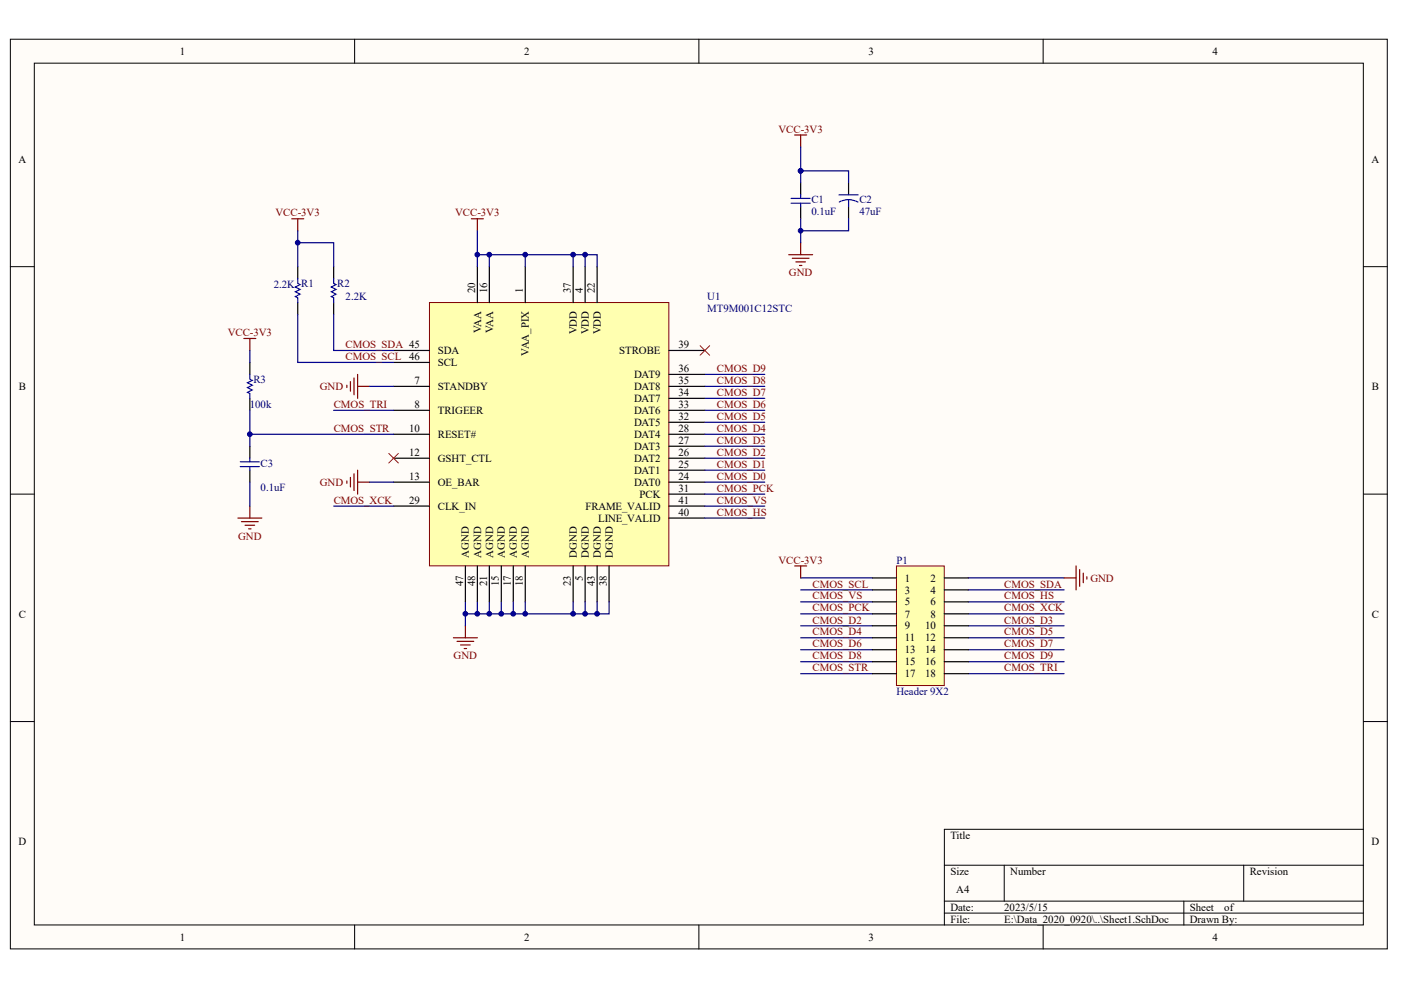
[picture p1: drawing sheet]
<svg xmlns="http://www.w3.org/2000/svg" width="297mm" height="210mm" viewBox="0 0 297 210" stroke-linecap="round" stroke-linejoin="round" font-family="sans-serif">
<defs><g id="words">
<g font-size="2.3">
<text x="38.1" y="11.6">1</text>
<text x="111.1" y="11.6">2</text>
<text x="184.1" y="11.6">3</text>
<text x="257.1" y="11.6">4</text>
<text x="3.9" y="34.5">A</text>
<text x="290.8" y="34.5">A</text>
<text x="100.7" y="62.1" transform="rotate(-90 100.7 62.1)">20</text>
<text x="103.3" y="62.1" transform="rotate(-90 103.3 62.1)">16</text>
<text x="110.9" y="62.1" transform="rotate(-90 110.9 62.1)">1</text>
<text x="121" y="62.1" transform="rotate(-90 121 62.1)">37</text>
<text x="123.6" y="62.1" transform="rotate(-90 123.6 62.1)">4</text>
<text x="126.1" y="62.1" transform="rotate(-90 126.1 62.1)">22</text>
<text x="102" y="70.6" transform="rotate(-90 102 70.6)">VAA</text>
<text x="104.5" y="70.6" transform="rotate(-90 104.5 70.6)">VAA</text>
<text x="122.3" y="70.9" transform="rotate(-90 122.3 70.9)">VDD</text>
<text x="124.8" y="70.9" transform="rotate(-90 124.8 70.9)">VDD</text>
<text x="127.4" y="70.9" transform="rotate(-90 127.4 70.9)">VDD</text>
<text x="86.7" y="76.4">46</text>
<text x="92.8" y="75.1">SDA</text>
<text x="92.8" y="77.6">SCL</text>
<text x="112.1" y="75.4" transform="rotate(-90 112.1 75.4)">VAA_PIX</text>
<text x="131.3" y="75.1">STROBE</text>
<text x="143.9" y="73.8">39</text>
<text x="4" y="82.7">B</text>
<text x="87.9" y="81.4">7</text>
<text x="92.8" y="82.7">STANDBY</text>
<text x="134.5" y="80.2">DAT9</text>
<text x="134.5" y="82.7">DAT8</text>
<text x="143.9" y="78.9">36</text>
<text x="143.9" y="84">34</text>
<text x="143.9" y="81.4">35</text>
<text x="290.8" y="82.7">B</text>
<text x="87.9" y="86.5">8</text>
<text x="92.8" y="87.8">TRIGEER</text>
<text x="134.5" y="87.8">DAT6</text>
<text x="134.5" y="85.2">DAT7</text>
<text x="143.9" y="89.1">32</text>
<text x="143.9" y="86.5">33</text>
<text x="86.7" y="91.6">10</text>
<text x="92.8" y="92.9">RESET#</text>
<text x="134.5" y="95.4">DAT3</text>
<text x="134.5" y="92.9">DAT4</text>
<text x="134.5" y="90.3">DAT5</text>
<text x="143.9" y="94.1">27</text>
<text x="143.9" y="91.6">28</text>
<text x="86.7" y="96.7">12</text>
<text x="86.7" y="101.7">13</text>
<text x="92.8" y="97.9">GSHT_CTL</text>
<text x="134.5" y="100.5">DAT1</text>
<text x="134.5" y="97.9">DAT2</text>
<text x="143.9" y="101.7">24</text>
<text x="143.9" y="99.2">25</text>
<text x="143.9" y="96.7">26</text>
<text x="86.7" y="106.8">29</text>
<text x="92.8" y="103">OE_BAR</text>
<text x="134.5" y="103">DAT0</text>
<text x="135.6" y="105.5">PCK</text>
<text x="143.9" y="104.3">31</text>
<text x="143.9" y="106.8">41</text>
<text x="92.8" y="108.1">CLK_IN</text>
<text x="124.2" y="108.1">FRAME_VALID</text>
<text x="126.9" y="110.6">LINE_VALID</text>
<text x="143.9" y="109.3">40</text>
<text x="99.4" y="118.2" transform="rotate(-90 99.4 118.2)">AGND</text>
<text x="102" y="118.2" transform="rotate(-90 102 118.2)">AGND</text>
<text x="104.5" y="118.2" transform="rotate(-90 104.5 118.2)">AGND</text>
<text x="107.1" y="118.2" transform="rotate(-90 107.1 118.2)">AGND</text>
<text x="109.6" y="118.2" transform="rotate(-90 109.6 118.2)">AGND</text>
<text x="112.1" y="118.2" transform="rotate(-90 112.1 118.2)">AGND</text>
<text x="122.3" y="118.2" transform="rotate(-90 122.3 118.2)">DGND</text>
<text x="124.8" y="118.2" transform="rotate(-90 124.8 118.2)">DGND</text>
<text x="127.4" y="118.2" transform="rotate(-90 127.4 118.2)">DGND</text>
<text x="129.9" y="118.2" transform="rotate(-90 129.9 118.2)">DGND</text>
<text x="98.2" y="124.3" transform="rotate(-90 98.2 124.3)">47</text>
<text x="100.7" y="124.3" transform="rotate(-90 100.7 124.3)">48</text>
<text x="103.3" y="124.3" transform="rotate(-90 103.3 124.3)">21</text>
<text x="105.8" y="124.3" transform="rotate(-90 105.8 124.3)">15</text>
<text x="108.3" y="124.3" transform="rotate(-90 108.3 124.3)">17</text>
<text x="110.9" y="124.3" transform="rotate(-90 110.9 124.3)">18</text>
<text x="121" y="124.3" transform="rotate(-90 121 124.3)">23</text>
<text x="123.6" y="123.2" transform="rotate(-90 123.6 123.2)">5</text>
<text x="126.1" y="124.3" transform="rotate(-90 126.1 124.3)">43</text>
<text x="128.7" y="124.3" transform="rotate(-90 128.7 124.3)">38</text>
<text x="191.8" y="123.3">1</text>
<text x="191.8" y="125.8">3</text>
<text x="197.3" y="123.3">2</text>
<text x="197.3" y="125.8">4</text>
<text x="4" y="130.9">C</text>
<text x="191.8" y="128.4">5</text>
<text x="191.8" y="130.9">7</text>
<text x="197.3" y="128.4">6</text>
<text x="197.3" y="130.9">8</text>
<text x="290.8" y="130.9">C</text>
<text x="191.8" y="133.5">9</text>
<text x="191.8" y="136">11</text>
<text x="196.1" y="133.5">10</text>
<text x="196.1" y="136">12</text>
<text x="191.8" y="138.5">13</text>
<text x="191.8" y="141.1">15</text>
<text x="191.8" y="143.6">17</text>
<text x="196.1" y="138.5">14</text>
<text x="196.1" y="141.1">16</text>
<text x="196.1" y="143.6">18</text>
<text x="3.9" y="179.1">D</text>
<text x="201.5" y="177.9">Title</text>
<text x="290.8" y="179.1">D</text>
<text x="201.5" y="185.5">Size</text>
<text x="214.2" y="185.5">Number</text>
<text x="265" y="185.5">Revision</text>
<text x="202.8" y="189.3">A4</text>
<text x="201.5" y="193.1">Date:</text>
<text x="201.5" y="195.6">File:</text>
<text x="212.9" y="193.1">2023/5/15</text>
<text x="212.9" y="195.6">E:\Data_2020_0920\..\Sheet1.SchDoc</text>
<text x="252.3" y="193.1">Sheet</text>
<text x="252.3" y="195.6">Drawn By:</text>
<text x="259.6" y="193.1">of</text>
<text x="38.1" y="199.4">1</text>
<text x="111.1" y="199.4">2</text>
<text x="184.1" y="199.4">3</text>
<text x="257.1" y="199.4">4</text>
</g>
<g font-size="2.3" fill="#800000">
<text x="165" y="28.1">VCC-3V3</text>
<text x="58.4" y="45.9">VCC-3V3</text>
<text x="96.5" y="45.9">VCC-3V3</text>
<text x="167.3" y="58.6">GND</text>
<text x="48.3" y="71.3">VCC-3V3</text>
<text x="73.3" y="76.4">CMOS_SCL</text>
<text x="73.3" y="73.8">CMOS_SDA 45</text>
<text x="67.8" y="82.7">GND</text>
<text x="152" y="84">CMOS_D7</text>
<text x="152" y="81.4">CMOS_D8</text>
<text x="152" y="78.9">CMOS_D9</text>
<text x="70.7" y="86.5">CMOS_TRI</text>
<text x="152" y="89.1">CMOS_D5</text>
<text x="152" y="86.5">CMOS_D6</text>
<text x="70.7" y="91.6">CMOS_STR</text>
<text x="152" y="94.1">CMOS_D3</text>
<text x="152" y="91.6">CMOS_D4</text>
<text x="152" y="101.7">CMOS_D0</text>
<text x="152" y="99.2">CMOS_D1</text>
<text x="152" y="96.7">CMOS_D2</text>
<text x="67.8" y="103">GND</text>
<text x="70.7" y="106.8">CMOS_XCK</text>
<text x="152" y="104.3">CMOS_PCK</text>
<text x="152" y="106.8">CMOS_VS</text>
<text x="152" y="109.3">CMOS_HS</text>
<text x="50.5" y="114.4">GND</text>
<text x="165" y="119.5">VCC-3V3</text>
<text x="172.3" y="124.6">CMOS_SCL</text>
<text x="212.9" y="124.6">CMOS_SDA</text>
<text x="231.2" y="123.3">GND</text>
<text x="172.3" y="129.6">CMOS_PCK</text>
<text x="172.3" y="127.1">CMOS_VS</text>
<text x="212.9" y="129.6">CMOS_XCK</text>
<text x="212.9" y="127.1">CMOS_HS</text>
<text x="172.3" y="132.2">CMOS_D2</text>
<text x="172.3" y="137.3">CMOS_D6</text>
<text x="172.3" y="134.7">CMOS_D4</text>
<text x="212.9" y="137.3">CMOS_D7</text>
<text x="212.9" y="134.7">CMOS_D5</text>
<text x="212.9" y="132.2">CMOS_D3</text>
<text x="96.2" y="139.8">GND</text>
<text x="172.3" y="142.3">CMOS_STR</text>
<text x="172.3" y="139.8">CMOS_D8</text>
<text x="212.9" y="142.3">CMOS_TRI</text>
<text x="212.9" y="139.8">CMOS_D9</text>
</g>
<g font-size="2.3" fill="#000080">
<text x="172" y="43.1">C1</text>
<text x="172" y="45.6">0.1uF</text>
<text x="182.2" y="43.1">C2</text>
<text x="182.2" y="45.6">47uF</text>
<text x="58.1" y="61.1">2.2K R1</text>
<text x="71.5" y="60.9">R2</text>
<text x="73.3" y="63.7">2.2K</text>
<text x="149.9" y="63.7">U1</text>
<text x="149.9" y="66.2">MT9M001C12STC</text>
<text x="53.7" y="81.2">R3</text>
<text x="53" y="86.5">100k</text>
<text x="55.3" y="98.9">C3</text>
<text x="55.3" y="104">0.1uF</text>
<text x="190.1" y="119.5">P1</text>
<text x="190.1" y="147.4">Header 9X2</text>
</g>
</g></defs>
<g fill="#fffcf8" stroke="#000" stroke-width=".21">
<path d="M2.2 8.3h291.9v192.9h-291.9z"/>
<path d="M7.3 13.4h281.8v182.7h-281.8z"/>
</g>
<g fill="none" stroke="#000" stroke-width=".21">
<path d="M75.2 8.3v5.1M148.2 8.3v5.1M221.2 8.3v5.1M2.2 56.5h5.1M289.1 56.5h5.1M2.2 104.8h5.1M289.1 104.8h5.1M2.2 153h5.1M289.1 153h5.1M289.1 175.8h-88.9v20.3M75.2 196.1v5.1M148.2 196.1v5.1"/>
<path d="M200.2 183.4h88.9M200.2 191.1h88.9M200.2 193.6h88.9M212.9 183.4v7.7M221.2 196.1v5.1M251 191.1v5M263.7 183.4v7.7"/>
</g>
<path d="M91.1 64.2h50.7v55.8h-50.7z" fill="#ffffb0" stroke="#800000" stroke-width=".21"/>
<g fill="none" stroke="#000" stroke-width=".25">
<path d="M169.8 38.8v2.5M179.9 38.8v2.5M63.1 56.5v2.6M70.7 56.5v2.6M101.2 56.5v7.7M103.7 56.5v7.7M111.4 56.5v7.7M121.5 56.5v7.7M124.1 56.5v7.7M126.6 56.5v7.7M169.8 43.9v2.5M179.9 43.9v2.5"/>
<path d="M53 76.8v2.6M63.1 64.2v2.5M70.7 64.2v2.5M83.4 74.3h7.7M83.4 76.8h7.7M141.8 74.3h7.6M141.8 79.4h7.6M53 84.5v2.5M53 94.6v2.6M53 99.7v2.5M83.4 81.9h7.7M83.4 87h7.7"/>
<path d="M83.4 92.1h7.7M83.4 97.2h7.7M141.8 81.9h7.6M141.8 87h7.6M141.8 92.1h7.6M141.8 97.2h7.6M141.8 99.7h7.6M141.8 94.6h7.6M141.8 89.5h7.6M141.8 84.5h7.6M83.4 102.2h7.7M83.4 107.3h7.7"/>
<path d="M98.7 120v7.6M101.2 120v7.6M103.7 120v7.6M106.3 120v7.6M108.8 120v7.6M111.4 120v7.6M121.5 120v7.6M124.1 120v7.6M126.6 120v7.6M129.1 120v7.6M141.8 102.2h7.6M141.8 107.3h7.6"/>
<path d="M141.8 104.8h7.6M141.8 109.8h7.6"/>
</g>
<g fill="none" stroke="#00f" stroke-width=".25">
<path d="M63.1 59.1v1l.5 .2-1 .6 1 .5-1 .5 1 .5-1 .5 .5 .2v1.1M70.7 59.1v1l.6 .2-1.1 .6 1.1 .5-1.1 .5 1.1 .5-1.1 .5 .5 .2v1.1M167.7 42.1h4.1M167.7 43.1h4.1M169.8 41.3v.8M169.8 43.1v.8M177.9 41.3h4M179.9 42.3l.8 .1 1.2 .4M179.9 42.3l-.8 .1-1.2 .4M179.9 42.3v1.6M53 79.4v1l.5 .3-1 .5 1 .5-1 .5 1 .5-1 .5 .5 .2v1.1M50.9 97.9h4.1"/>
<path d="M50.9 98.9h4.1M53 97.2v.7M53 98.9v.8"/>
</g>
<g fill="none" stroke="#800000" stroke-width=".25">
<path d="M168.5 28.6h2.5M169.8 28.6v2.6M61.9 46.4h2.5M63.1 46.4v2.5M99.9 46.4h2.6M101.2 46.4v2.5M167.2 54h5.1M168 54.8h3.5M168.7 55.5h2.1M169.5 56.3h.5M169.8 51.5v2.5M51.7 71.8h2.5"/>
<path d="M53 71.8v2.5M75.8 79.4v5.1M73.5 81.7v.5M74.3 80.9v2M75.1 80.1v3.6M75.8 99.7v5.1M75.8 81.9h2.6M50.4 109.8h5.1M51.2 110.6h3.5M52 111.4h2M52.7 112.1h.5M53 107.3v2.5"/>
<path d="M73.5 102v.5M74.3 101.2v2M75.1 100.5v3.5M75.8 102.2h2.6M168.5 120h2.5M169.8 120v2.5M228.1 120v5.1M96.1 135.2h5.1M96.9 136h3.5M97.7 136.7h2M98.4 137.5h.5M98.7 132.7v2.5"/>
<path d="M225.6 122.5h2.5M228.9 120.8v3.5M229.7 121.5v2M230.4 122.3v.5"/>
</g>
<g fill="none" stroke="#000080" stroke-width=".25">
<path d="M63.1 51.5h7.6v5M63.1 48.9v7.6M101.2 54h25.4v2.5M101.2 48.9v7.6M103.7 54v2.5M111.4 54v2.5M121.5 54v2.5M124.1 54v2.5M169.8 46.4v5.1M179.9 46.4v2.5h-10.1M53 74.3v2.5M63.1 66.7v10.1h20.3"/>
<path d="M70.7 66.7v7.6h12.7M149.4 79.4h12.7M53 87v7.6M53 92.1h30.4M70.7 87h12.7M78.4 81.9h5M149.4 81.9h12.7M149.4 84.5h12.7M149.4 87h12.7M149.4 89.5h12.7M149.4 92.1h12.7M149.4 94.6h12.7"/>
<path d="M149.4 97.2h12.7M149.4 99.7h12.7M53 102.2v5.1M70.7 107.3h12.7M78.4 102.2h5M149.4 102.2h12.7M149.4 104.8h12.7M149.4 107.3h12.7M149.4 109.8h12.7M98.7 127.6v5.1M101.2 127.6v2.5M103.7 127.6v2.5"/>
<path d="M106.3 127.6v2.5M108.8 127.6v2.5M111.4 127.6v2.5M121.5 127.6v2.5M124.1 127.6v2.5M126.6 127.6v2.5M129.1 127.6v2.5h-30.4M169.8 122.5h15.2M169.8 125.1h15.2M169.8 127.6h15.2M169.8 130.1h15.2M169.8 132.7h15.2"/>
<path d="M169.8 135.2h15.2M169.8 137.8h15.2M205.3 122.5h20.3M205.3 125.1h20.3M205.3 127.6h20.3M205.3 130.1h20.3M205.3 132.7h20.3M205.3 135.2h20.3M205.3 137.8h20.3M169.8 140.3h15.2M169.8 142.8h15.2M205.3 140.3h20.3"/>
<path d="M205.3 142.8h20.3"/>
</g>
<g fill="#000080" stroke="#000080" stroke-width=".21">
<circle cx="63.1" cy="51.5" r=".5"/>
<circle cx="101.2" cy="54" r=".5"/>
<circle cx="124" cy="54" r=".5"/>
<circle cx="121.5" cy="54" r=".5"/>
<circle cx="111.4" cy="54" r=".5"/>
<circle cx="103.7" cy="54" r=".5"/>
<circle cx="169.7" cy="48.9" r=".5"/>
<circle cx="98.7" cy="130.1" r=".5"/>
<circle cx="121.5" cy="130.1" r=".5"/>
<circle cx="124" cy="130.1" r=".5"/>
<circle cx="126.6" cy="130.1" r=".5"/>
<circle cx="101.2" cy="130.1" r=".5"/>
<circle cx="103.7" cy="130.1" r=".5"/>
<circle cx="106.3" cy="130.1" r=".5"/>
<circle cx="108.8" cy="130.1" r=".5"/>
<circle cx="111.4" cy="130.1" r=".5"/>
<circle cx="53" cy="92.1" r=".5"/>
</g>
<path d="M148.4 73.3l2.1 2M150.5 73.3l-2.1 2M82.4 96.1l2.1 2.1M84.5 96.1l-2.1 2.1" fill="none" stroke="#f00" stroke-width=".21"/>
<path d="M190.1 120h10.1v25.4h-10.1z" fill="#ffffb0" stroke="#800000" stroke-width=".21"/>
<g fill="none" stroke="#000" stroke-width=".25">
<path d="M185 122.5h5.1M185 125.1h5.1M185 127.6h5.1M185 130.1h5.1M185 132.7h5.1M185 135.2h5.1M185 137.8h5.1M200.2 122.5h5.1M200.2 125.1h5.1M200.2 127.6h5.1M200.2 130.1h5.1M200.2 132.7h5.1"/>
<path d="M200.2 135.2h5.1M200.2 137.8h5.1M185 140.3h5.1M185 142.8h5.1M200.2 140.3h5.1M200.2 142.8h5.1"/>
</g>
<path d="M169.8 38.8v-2.6h10.1v2.6M169.8 31.2v5" fill="none" stroke="#000080" stroke-width=".25"/>
<circle cx="169.7" cy="36.2" r=".5" fill="#000080" stroke="#000080" stroke-width=".21"/>
<use href="#words"/>
</svg>
